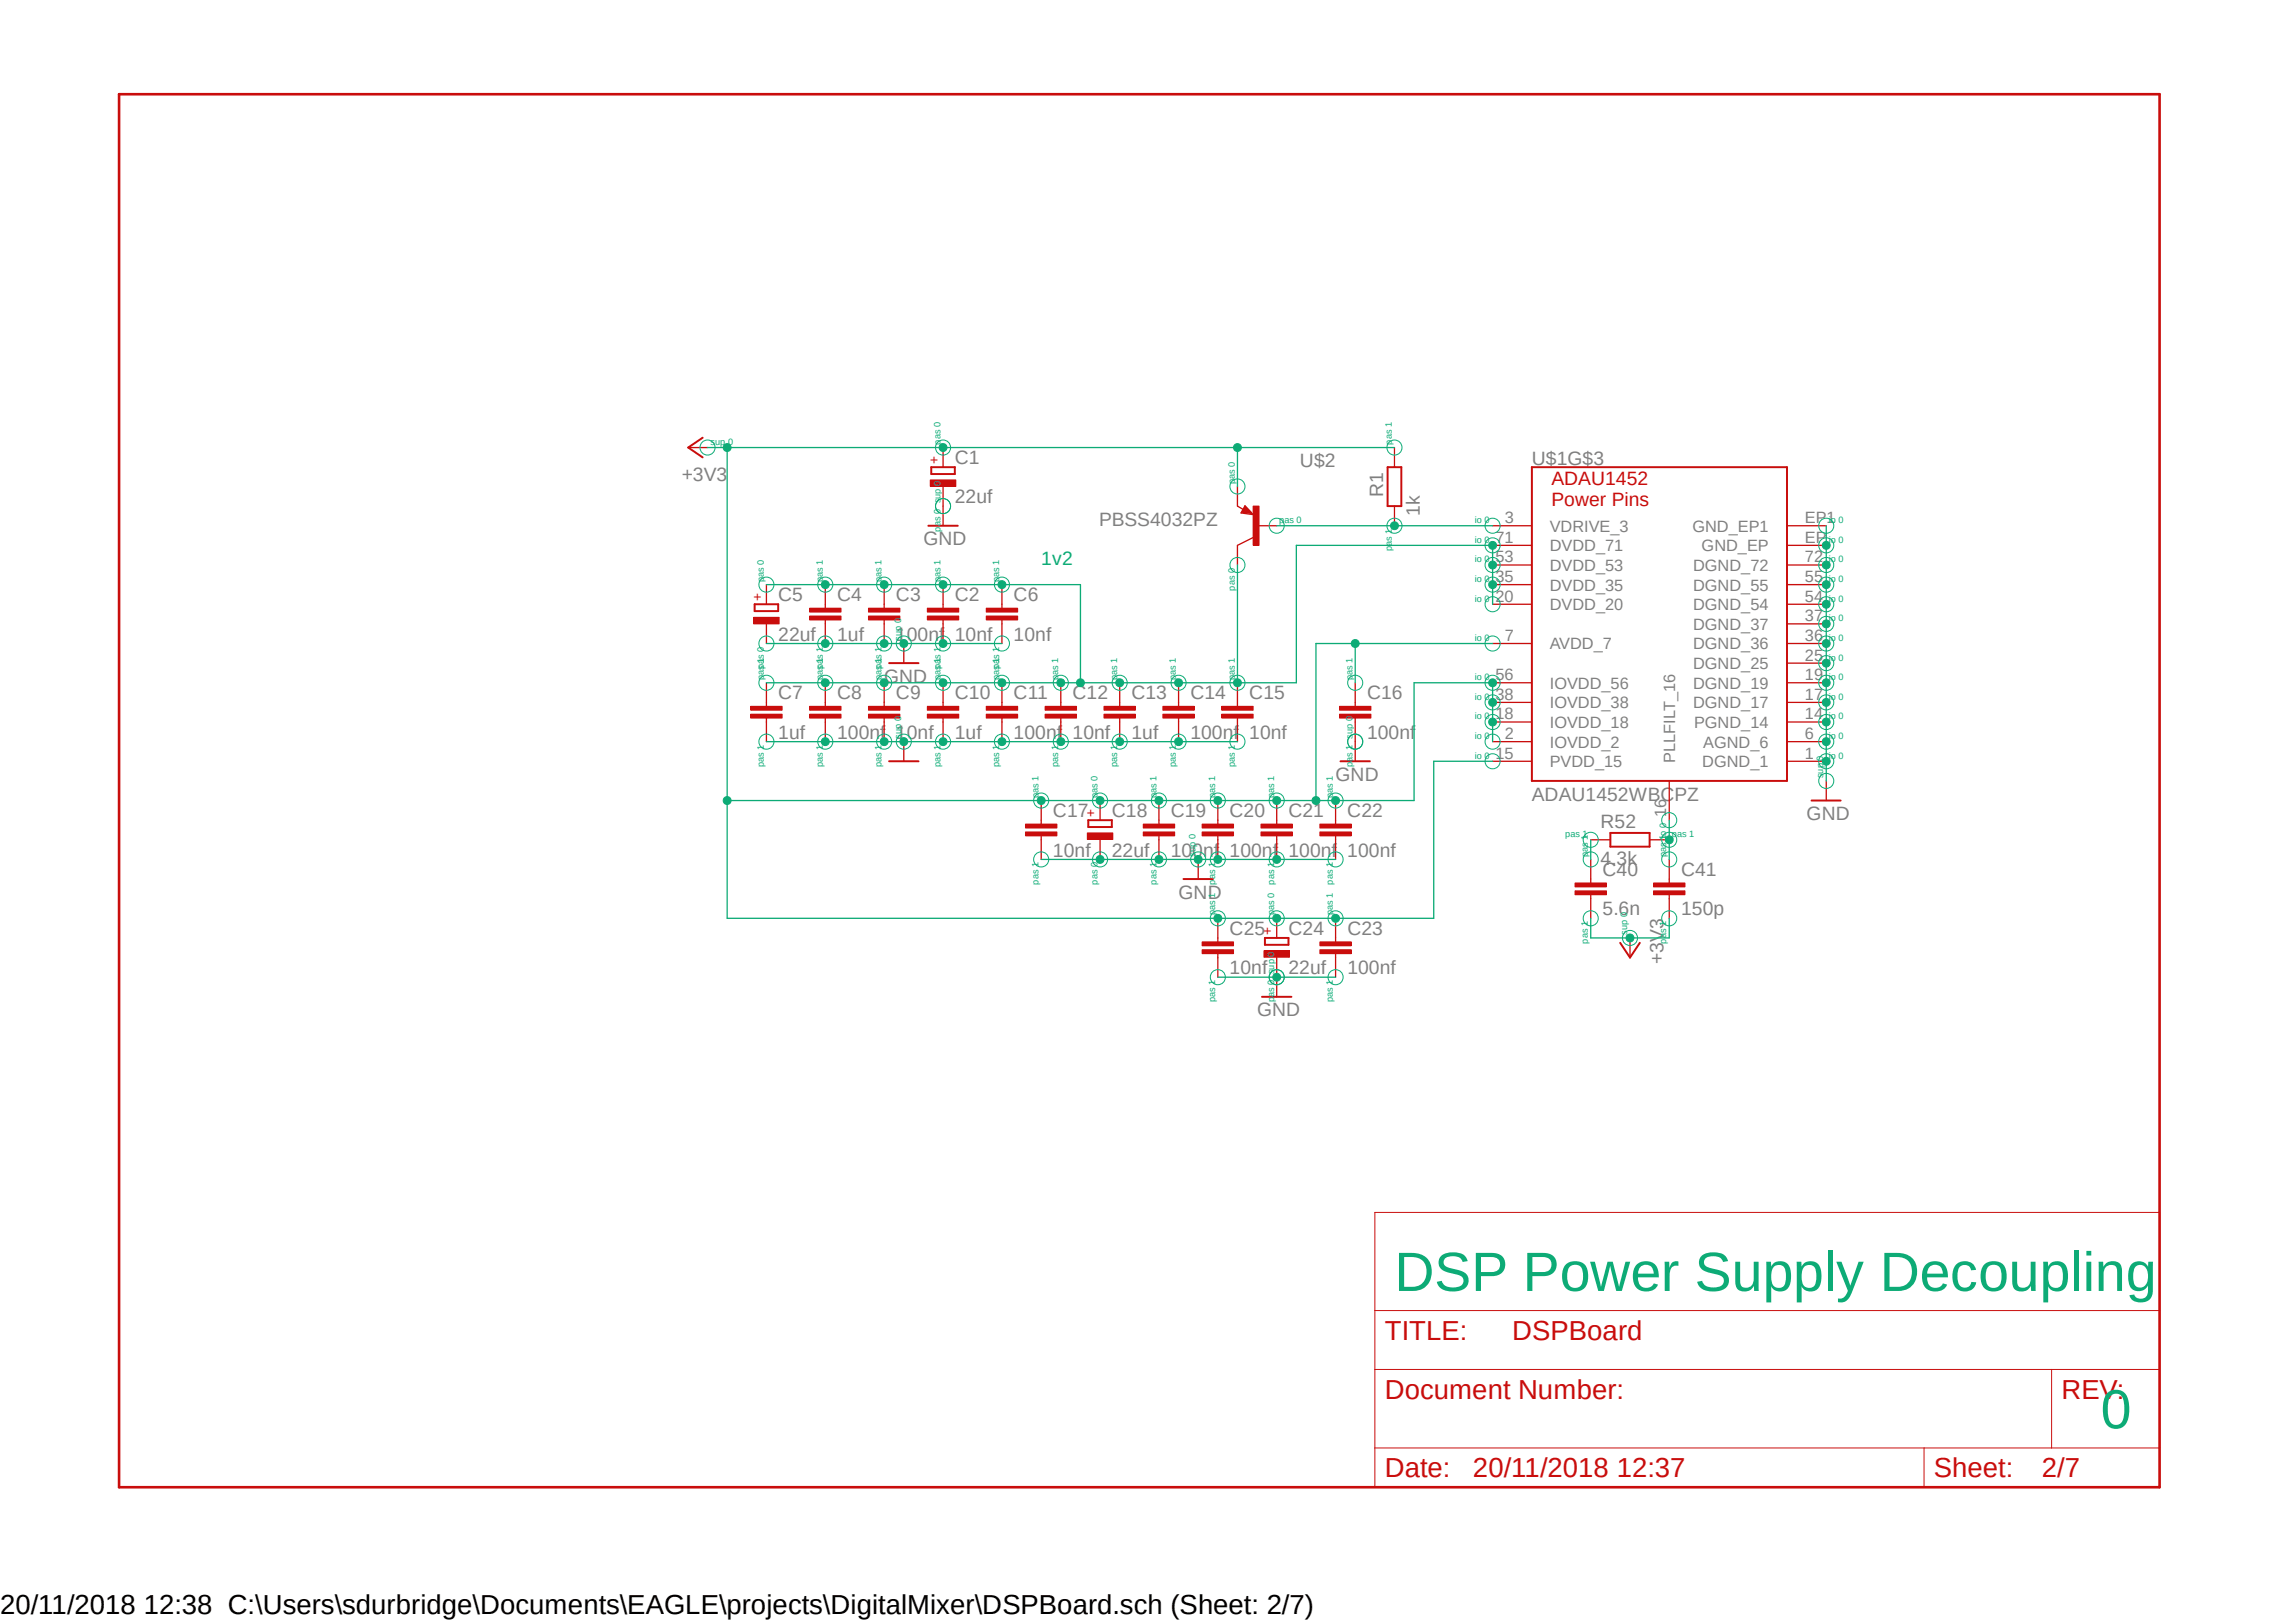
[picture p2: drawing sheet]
<svg xmlns="http://www.w3.org/2000/svg" width="297mm" height="210mm" viewBox="0 0 297 210" stroke-linecap="round" stroke-linejoin="round" font-family="sans-serif">
<defs><g id="words">
<g font-size="7.2" fill="#0dab76">
<text x="180.5" y="167">DSP Power Supply Decoupling</text>
<text x="271.9" y="184.8">0</text>
</g>
<g font-size="3.6" fill="#c90d0c">
<text x="179.2" y="173.4">TITLE:</text>
<text x="195.7" y="173.4">DSPBoard</text>
<text x="179.2" y="181">Document Number:</text>
<text x="266.8" y="181">REV:</text>
<text x="179.2" y="191.2">Date:</text>
<text x="190.6" y="191.2">20/11/2018 12:37</text>
<text x="250.3" y="191.2">Sheet:</text>
<text x="264.2" y="191.2">2/7</text>
</g>
<text font-size="3.6" x="0" y="208.9">20/11/2018 12:38 C:\Users\sdurbridge\Documents\EAGLE\projects\DigitalMixer\DSPBoard.sch (Sheet: 2/7)</text>
<g font-size="2.5" fill="#808080">
<text x="88.2" y="62.2">+3V3</text>
<text x="123.6" y="65.1">22uf</text>
<text x="123.6" y="60.1">C1</text>
<text x="168.2" y="60.5">U$2</text>
<text x="179" y="64.3" transform="rotate(-90 179 64.3)">R1</text>
<text x="198.3" y="60.2">U$1G$3</text>
<text x="119.5" y="70.6">GND</text>
<text x="142.2" y="68">PBSS4032PZ</text>
<text x="183.8" y="66.8" transform="rotate(-90 183.8 66.8)">1k</text>
<text x="100.7" y="77.8">C5</text>
<text x="108.3" y="77.8">C4</text>
<text x="116" y="77.8">C3</text>
<text x="123.6" y="77.8">C2</text>
<text x="131.2" y="77.8">C6</text>
<text x="100.7" y="82.9">22uf</text>
<text x="108.3" y="82.9">1uf</text>
<text x="116" y="82.9">100nf</text>
<text x="123.6" y="82.9">10nf</text>
<text x="131.2" y="82.9">10nf</text>
<text x="114.4" y="88.4">GND</text>
<text x="100.7" y="95.6">1uf</text>
<text x="100.7" y="90.5">C7</text>
<text x="108.3" y="95.6">100nf 10nf</text>
<text x="108.3" y="90.5">C8</text>
<text x="115.9" y="90.5">C9</text>
<text x="123.6" y="95.6">1uf</text>
<text x="123.6" y="90.5">C10</text>
<text x="131.2" y="95.6">100nf 10nf</text>
<text x="131.2" y="90.5">C11</text>
<text x="138.8" y="90.5">C12</text>
<text x="146.4" y="95.6">1uf</text>
<text x="146.4" y="90.5">C13</text>
<text x="154.1" y="95.6">100nf 10nf</text>
<text x="154.1" y="90.5">C14</text>
<text x="161.7" y="90.5">C15</text>
<text x="176.9" y="95.6">100nf</text>
<text x="176.9" y="90.5">C16</text>
<text x="172.8" y="101.1">GND</text>
<text x="136.3" y="105.7">C17</text>
<text x="143.9" y="105.7">C18</text>
<text x="151.5" y="105.7">C19</text>
<text x="159.1" y="105.7">C20</text>
<text x="166.7" y="105.7">C21</text>
<text x="174.4" y="105.7">C22</text>
<text x="198.3" y="103.6">ADAU1452WBCPZ</text>
<text x="207.1" y="107.2">R52</text>
<text x="233.8" y="106.1">GND</text>
<text x="136.3" y="110.8">10nf</text>
<text x="143.9" y="110.8">22uf</text>
<text x="151.5" y="110.8">100nf 100nf 100nf 100nf</text>
<text x="207.1" y="112">4.3k</text>
<text x="207.4" y="113.4">C40</text>
<text x="217.6" y="113.4">C41</text>
<text x="152.5" y="116.3">GND</text>
<text x="207.4" y="118.5">5.6n</text>
<text x="217.6" y="118.5">150p</text>
<text x="159.1" y="121">C25</text>
<text x="166.8" y="121">C24</text>
<text x="174.4" y="121">C23</text>
<text x="215.3" y="124.7" transform="rotate(-90 215.3 124.7)">+3V3</text>
<text x="159.1" y="126.1">10nf</text>
<text x="162.7" y="131.5">GND</text>
<text x="166.8" y="126.1">22uf</text>
<text x="174.4" y="126.1">100nf</text>
</g>
<g font-size="2.5" fill="#c90d0c">
<text x="200.8" y="62.8">ADAU1452</text>
<text x="200.8" y="65.5">Power Pins</text>
</g>
<text font-size="2.5" fill="#0dab76" x="134.7" y="73.1">1v2</text>
<g font-size="2.1" fill="#808080">
<text x="193.5" y="70.2">71</text>
<text x="194.7" y="67.7">3</text>
<text x="200.6" y="68.8">VDRIVE_3</text>
<text x="200.6" y="71.3">DVDD_71</text>
<text x="219" y="68.8">GND_EP1</text>
<text x="220.2" y="71.3">GND_EP</text>
<text x="233.6" y="70.2">EP</text>
<text x="233.6" y="67.7">EP1</text>
<text x="193.5" y="77.9">20</text>
<text x="193.5" y="75.3">35</text>
<text x="193.5" y="72.8">53</text>
<text x="200.6" y="76.4">DVDD_35</text>
<text x="200.6" y="73.9">DVDD_53</text>
<text x="219.1" y="76.4">DGND_55</text>
<text x="219.1" y="73.9">DGND_72</text>
<text x="233.6" y="77.9">54</text>
<text x="233.6" y="75.3">55</text>
<text x="233.6" y="72.8">72</text>
<text x="194.7" y="82.9">7</text>
<text x="200.6" y="79">DVDD_20</text>
<text x="219.1" y="81.5">DGND_37</text>
<text x="219.1" y="79">DGND_54</text>
<text x="233.6" y="82.9">36</text>
<text x="233.6" y="80.4">37</text>
<text x="193.5" y="88">56</text>
<text x="200.6" y="84">AVDD_7</text>
<text x="200.6" y="89.1">IOVDD_56</text>
<text x="219.1" y="89.1">DGND_19</text>
<text x="219.1" y="84">DGND_36</text>
<text x="219.1" y="86.6">DGND_25</text>
<text x="233.6" y="88">19</text>
<text x="233.6" y="85.5">25</text>
<text x="193.5" y="93.1">18</text>
<text x="193.5" y="90.6">38</text>
<text x="194.7" y="95.6">2</text>
<text x="200.6" y="94.2">IOVDD_18</text>
<text x="200.6" y="91.7">IOVDD_38</text>
<text x="219.1" y="91.7">DGND_17</text>
<text x="219.2" y="94.2">PGND_14</text>
<text x="233.6" y="95.6">6</text>
<text x="233.6" y="93.1">14</text>
<text x="233.6" y="90.6">17</text>
<text x="193.5" y="98.2">15</text>
<text x="200.6" y="96.7">IOVDD_2</text>
<text x="200.6" y="99.3">PVDD_15</text>
<text x="216.8" y="98.7" transform="rotate(-90 216.8 98.7)">PLLFILT_16</text>
<text x="220.3" y="99.3">DGND_1</text>
<text x="220.4" y="96.7">AGND_6</text>
<text x="233.6" y="98.2">1</text>
<text x="215.6" y="105.7" transform="rotate(-90 215.6 105.7)">16</text>
</g>
<g font-size="1.8" fill="#c90d0c">
<text x="121.5" y="60" transform="rotate(-90 121.5 60)">+</text>
<text x="98.6" y="77.8" transform="rotate(-90 98.6 77.8)">+</text>
<text x="141.8" y="105.7" transform="rotate(-90 141.8 105.7)">+</text>
<text x="164.6" y="120.9" transform="rotate(-90 164.6 120.9)">+</text>
</g>
<g font-size="1.2" fill="#0dab76">
<text x="91.9" y="57.5">sup 0</text>
<text x="121.7" y="57.5" transform="rotate(-90 121.7 57.5)">pas 0</text>
<text x="180.1" y="57.5" transform="rotate(-90 180.1 57.5)">pas 1</text>
<text x="159.8" y="62.6" transform="rotate(-90 159.8 62.6)">pas 0</text>
<text x="121.7" y="68.8" transform="rotate(-90 121.7 68.8)">pas 0 sup 0</text>
<text x="165.6" y="67.7">pas 0</text>
<text x="180.1" y="71.3" transform="rotate(-90 180.1 71.3)">pas 1</text>
<text x="190.9" y="67.7">io 0</text>
<text x="190.9" y="70.2">io 0</text>
<text x="236.7" y="70.2">io 0</text>
<text x="236.7" y="67.7">io 0</text>
<text x="98.8" y="75.3" transform="rotate(-90 98.8 75.3)">pas 0</text>
<text x="106.5" y="75.3" transform="rotate(-90 106.5 75.3)">pas 1</text>
<text x="114.1" y="75.3" transform="rotate(-90 114.1 75.3)">pas 1</text>
<text x="121.7" y="75.3" transform="rotate(-90 121.7 75.3)">pas 1</text>
<text x="129.3" y="75.3" transform="rotate(-90 129.3 75.3)">pas 1</text>
<text x="159.8" y="76.4" transform="rotate(-90 159.8 76.4)">pas 0</text>
<text x="190.9" y="77.9">io 0</text>
<text x="190.9" y="75.3">io 0</text>
<text x="190.9" y="72.8">io 0</text>
<text x="236.7" y="77.9">io 0</text>
<text x="236.7" y="75.3">io 0</text>
<text x="236.7" y="72.8">io 0</text>
<text x="116.6" y="82.9" transform="rotate(-90 116.6 82.9)">sup 0</text>
<text x="190.9" y="82.9">io 0</text>
<text x="236.7" y="82.9">io 0</text>
<text x="236.7" y="80.4">io 0</text>
<text x="98.8" y="88" transform="rotate(-90 98.8 88)">pas 1</text>
<text x="98.8" y="86.6" transform="rotate(-90 98.8 86.6)">pas 0</text>
<text x="106.5" y="88" transform="rotate(-90 106.5 88)">pas 1</text>
<text x="106.5" y="86.6" transform="rotate(-90 106.5 86.6)">pas 1</text>
<text x="114.1" y="88" transform="rotate(-90 114.1 88)">pas 1</text>
<text x="114.1" y="86.6" transform="rotate(-90 114.1 86.6)">pas 1</text>
<text x="121.7" y="88" transform="rotate(-90 121.7 88)">pas 1</text>
<text x="121.7" y="86.6" transform="rotate(-90 121.7 86.6)">pas 1</text>
<text x="129.3" y="88" transform="rotate(-90 129.3 88)">pas 1</text>
<text x="129.3" y="86.6" transform="rotate(-90 129.3 86.6)">pas 1</text>
<text x="136.9" y="88" transform="rotate(-90 136.9 88)">pas 1</text>
<text x="144.6" y="88" transform="rotate(-90 144.6 88)">pas 1</text>
<text x="152.2" y="88" transform="rotate(-90 152.2 88)">pas 1</text>
<text x="159.8" y="88" transform="rotate(-90 159.8 88)">pas 1</text>
<text x="175.1" y="88" transform="rotate(-90 175.1 88)">pas 1</text>
<text x="190.9" y="88">io 0</text>
<text x="236.7" y="88">io 0</text>
<text x="236.7" y="85.5">io 0</text>
<text x="116.6" y="95.6" transform="rotate(-90 116.6 95.6)">sup 0</text>
<text x="190.9" y="95.6">io 0</text>
<text x="190.9" y="93.1">io 0</text>
<text x="190.9" y="90.6">io 0</text>
<text x="236.7" y="95.6">io 0</text>
<text x="236.7" y="93.1">io 0</text>
<text x="236.7" y="90.6">io 0</text>
<text x="98.8" y="99.3" transform="rotate(-90 98.8 99.3)">pas 1</text>
<text x="106.5" y="99.3" transform="rotate(-90 106.5 99.3)">pas 1</text>
<text x="114.1" y="99.3" transform="rotate(-90 114.1 99.3)">pas 1</text>
<text x="121.7" y="99.3" transform="rotate(-90 121.7 99.3)">pas 1</text>
<text x="129.3" y="99.3" transform="rotate(-90 129.3 99.3)">pas 1</text>
<text x="136.9" y="99.3" transform="rotate(-90 136.9 99.3)">pas 1</text>
<text x="144.6" y="99.3" transform="rotate(-90 144.6 99.3)">pas 1</text>
<text x="152.2" y="99.3" transform="rotate(-90 152.2 99.3)">pas 1</text>
<text x="159.8" y="99.3" transform="rotate(-90 159.8 99.3)">pas 1</text>
<text x="175.1" y="99.3" transform="rotate(-90 175.1 99.3)">pas 1 sup 0</text>
<text x="190.9" y="98.2">io 0</text>
<text x="236" y="100.7" transform="rotate(-90 236 100.7)">sup 0</text>
<text x="236.7" y="98.2">io 0</text>
<text x="134.4" y="103.3" transform="rotate(-90 134.4 103.3)">pas 1</text>
<text x="142" y="103.3" transform="rotate(-90 142 103.3)">pas 0</text>
<text x="149.6" y="103.3" transform="rotate(-90 149.6 103.3)">pas 1</text>
<text x="157.3" y="103.3" transform="rotate(-90 157.3 103.3)">pas 1</text>
<text x="164.9" y="103.3" transform="rotate(-90 164.9 103.3)">pas 1</text>
<text x="172.5" y="103.3" transform="rotate(-90 172.5 103.3)">pas 1</text>
<text x="154.7" y="110.9" transform="rotate(-90 154.7 110.9)">sup 0</text>
<text x="202.6" y="108.3">pas 1</text>
<text x="205.5" y="110.9" transform="rotate(-90 205.5 110.9)">pas 1</text>
<text x="215.6" y="110.9" transform="rotate(-90 215.6 110.9)">pas 1io 0</text>
<text x="216.4" y="108.3">pas 1</text>
<text x="134.4" y="114.5" transform="rotate(-90 134.4 114.5)">pas 1</text>
<text x="142" y="114.5" transform="rotate(-90 142 114.5)">pas 0</text>
<text x="149.6" y="114.5" transform="rotate(-90 149.6 114.5)">pas 1</text>
<text x="157.3" y="118.4" transform="rotate(-90 157.3 118.4)">pas 1</text>
<text x="157.3" y="114.5" transform="rotate(-90 157.3 114.5)">pas 1</text>
<text x="164.9" y="118.4" transform="rotate(-90 164.9 118.4)">pas 0</text>
<text x="164.9" y="114.5" transform="rotate(-90 164.9 114.5)">pas 1</text>
<text x="172.5" y="118.4" transform="rotate(-90 172.5 118.4)">pas 1</text>
<text x="172.5" y="114.5" transform="rotate(-90 172.5 114.5)">pas 1</text>
<text x="205.5" y="122.1" transform="rotate(-90 205.5 122.1)">pas 1</text>
<text x="210.6" y="121" transform="rotate(-90 210.6 121)">sup 0</text>
<text x="215.6" y="122.1" transform="rotate(-90 215.6 122.1)">pas 1</text>
<text x="157.3" y="129.7" transform="rotate(-90 157.3 129.7)">pas 1</text>
<text x="164.9" y="129.7" transform="rotate(-90 164.9 129.7)">pas 0</text>
<text x="164.9" y="126.1" transform="rotate(-90 164.9 126.1)">sup 0</text>
<text x="172.5" y="129.7" transform="rotate(-90 172.5 129.7)">pas 1</text>
</g>
</g></defs>
<path d="M14.9 11.9l267.2 181.1M282.1 11.9l-267.2 181.1" fill="none" stroke="#fff" stroke-width=".13"/>
<path d="M15.4 12.2h264.1v180.2h-264.1z" fill="none" stroke="#c90d0c" stroke-width=".34"/>
<path d="M177.9 156.9h101.6v35.5h-101.6zM177.9 177.2h101.6M177.9 169.6h101.6M265.5 177.2v10.2M177.9 187.4h101.6M249 187.4v5" fill="none" stroke="#c90d0c" stroke-width=".13"/>
<g fill="none" stroke="#c90d0c" stroke-width=".17">
<path d="M160.1 65.5l.8 .4M161.1 65.4l1.1 1.2-1.6-.2zM162.2 69.6l-2.1 1M193.2 68h5M193.2 78.2h5M193.2 75.6h5M193.2 73.1h5M193.2 70.6h5M231.3 68h5M231.3 78.2h5M231.3 75.6h5M231.3 73.1h5"/>
<path d="M231.3 70.6h5M193.2 98.5h5M193.2 96h5M193.2 83.3h5M193.2 93.4h5M193.2 90.9h5M193.2 88.3h5M231.3 98.5h5M231.3 96h5M231.3 83.3h5M231.3 93.4h5M231.3 90.9h5"/>
<path d="M231.3 88.3h5M231.3 80.7h5M231.3 85.8h5M216 101v5.1"/>
</g>
<path d="M161.2 66.1h.3l-.3-.2-.3 .4 1 .1-.7-.8-.4 .7M198.2 60.5h33.1v40.5h-33.1z" fill="none" stroke="#c90d0c" stroke-width=".25"/>
<path d="M162.2 65.5h.7v5.1h-.7z" fill-rule="evenodd" fill="#c90d0c"/>
<path d="M162.2 65.5h.7v5.1h-.7z" fill="none" stroke="#c90d0c" stroke-width=".13"/>
<path d="M160.1 62.9v2.6M160.1 70.6v2.5M162.7 68h2.5" fill="none" stroke="#c90d0c" stroke-width=".17"/>
<path d="M120.5 60.5h3.1v.8h-3.1z" fill="none" stroke="#c90d0c" stroke-width=".25"/>
<path d="M120.4 62.1h3.3v.8h-3.3z" fill-rule="evenodd" fill="#c90d0c"/>
<path d="M120.4 62.1h3.3v.8h-3.3z" fill="none" stroke="#c90d0c" stroke-width=".13"/>
<path d="M122 57.9v2.6M180.5 57.9v2.6M122 62.9v2.6M122 78.2v.5M180.5 65.5v2.5M122 80.2v.5" fill="none" stroke="#c90d0c" stroke-width=".17"/>
<path d="M179.6 60.5h1.8v5h-1.8z" fill="none" stroke="#c90d0c" stroke-width=".25"/>
<path d="M120 79.7h4.1v.5h-4.1z" fill-rule="evenodd" fill="#c90d0c"/>
<path d="M120 79.7h4.1v.5h-4.1z" fill="none" stroke="#c90d0c" stroke-width=".13"/>
<path d="M120 78.7h4.1v.5h-4.1z" fill-rule="evenodd" fill="#c90d0c"/>
<path d="M120 78.7h4.1v.5h-4.1z" fill="none" stroke="#c90d0c" stroke-width=".13"/>
<path d="M114.4 78.2v.5M122 75.6v2.6M114.4 80.2v.5M122 80.7v2.6" fill="none" stroke="#c90d0c" stroke-width=".17"/>
<path d="M112.4 79.7h4.1v.5h-4.1z" fill-rule="evenodd" fill="#c90d0c"/>
<path d="M112.4 79.7h4.1v.5h-4.1z" fill="none" stroke="#c90d0c" stroke-width=".13"/>
<path d="M112.4 78.7h4.1v.5h-4.1z" fill-rule="evenodd" fill="#c90d0c"/>
<path d="M112.4 78.7h4.1v.5h-4.1z" fill="none" stroke="#c90d0c" stroke-width=".13"/>
<path d="M106.8 78.2v.5M114.4 75.6v2.6M106.8 80.2v.5M114.4 80.7v2.6" fill="none" stroke="#c90d0c" stroke-width=".17"/>
<path d="M104.8 79.7h4v.5h-4z" fill-rule="evenodd" fill="#c90d0c"/>
<path d="M104.8 79.7h4v.5h-4z" fill="none" stroke="#c90d0c" stroke-width=".13"/>
<path d="M104.8 78.7h4v.5h-4z" fill-rule="evenodd" fill="#c90d0c"/>
<path d="M104.8 78.7h4v.5h-4z" fill="none" stroke="#c90d0c" stroke-width=".13"/>
<path d="M106.8 75.6v2.6M106.8 80.7v2.6" fill="none" stroke="#c90d0c" stroke-width=".17"/>
<path d="M97.7 78.2h3v.9h-3z" fill="none" stroke="#c90d0c" stroke-width=".25"/>
<path d="M97.5 79.9h3.3v.8h-3.3z" fill-rule="evenodd" fill="#c90d0c"/>
<path d="M97.5 79.9h3.3v.8h-3.3z" fill="none" stroke="#c90d0c" stroke-width=".13"/>
<path d="M99.2 75.6v2.6M129.7 78.2v.5M99.2 80.7v2.6M129.7 80.2v.5" fill="none" stroke="#c90d0c" stroke-width=".17"/>
<path d="M127.6 79.7h4.1v.5h-4.1z" fill-rule="evenodd" fill="#c90d0c"/>
<path d="M127.6 79.7h4.1v.5h-4.1z" fill="none" stroke="#c90d0c" stroke-width=".13"/>
<path d="M127.6 78.7h4.1v.5h-4.1z" fill-rule="evenodd" fill="#c90d0c"/>
<path d="M127.6 78.7h4.1v.5h-4.1z" fill="none" stroke="#c90d0c" stroke-width=".13"/>
<path d="M129.7 75.6v2.6M99.2 90.9v.5M99.2 92.9v.5M129.7 80.7v2.6" fill="none" stroke="#c90d0c" stroke-width=".17"/>
<path d="M97.2 92.4h4v.5h-4z" fill-rule="evenodd" fill="#c90d0c"/>
<path d="M97.2 92.4h4v.5h-4z" fill="none" stroke="#c90d0c" stroke-width=".13"/>
<path d="M97.2 91.4h4v.5h-4z" fill-rule="evenodd" fill="#c90d0c"/>
<path d="M97.2 91.4h4v.5h-4z" fill="none" stroke="#c90d0c" stroke-width=".13"/>
<path d="M99.2 88.3v2.6M99.2 93.4v2.6M106.8 90.9v.5M106.8 92.9v.5" fill="none" stroke="#c90d0c" stroke-width=".17"/>
<path d="M104.8 92.4h4v.5h-4z" fill-rule="evenodd" fill="#c90d0c"/>
<path d="M104.8 92.4h4v.5h-4z" fill="none" stroke="#c90d0c" stroke-width=".13"/>
<path d="M104.8 91.4h4v.5h-4z" fill-rule="evenodd" fill="#c90d0c"/>
<path d="M104.8 91.4h4v.5h-4z" fill="none" stroke="#c90d0c" stroke-width=".13"/>
<path d="M106.8 88.3v2.6M106.8 93.4v2.6M114.4 90.9v.5M114.4 92.9v.5" fill="none" stroke="#c90d0c" stroke-width=".17"/>
<path d="M112.4 92.4h4.1v.5h-4.1z" fill-rule="evenodd" fill="#c90d0c"/>
<path d="M112.4 92.4h4.1v.5h-4.1z" fill="none" stroke="#c90d0c" stroke-width=".13"/>
<path d="M112.4 91.4h4.1v.5h-4.1z" fill-rule="evenodd" fill="#c90d0c"/>
<path d="M112.4 91.4h4.1v.5h-4.1z" fill="none" stroke="#c90d0c" stroke-width=".13"/>
<path d="M114.4 88.3v2.6M114.4 93.4v2.6M122 90.9v.5M122 92.9v.5" fill="none" stroke="#c90d0c" stroke-width=".17"/>
<path d="M120 92.4h4.1v.5h-4.1z" fill-rule="evenodd" fill="#c90d0c"/>
<path d="M120 92.4h4.1v.5h-4.1z" fill="none" stroke="#c90d0c" stroke-width=".13"/>
<path d="M120 91.4h4.1v.5h-4.1z" fill-rule="evenodd" fill="#c90d0c"/>
<path d="M120 91.4h4.1v.5h-4.1z" fill="none" stroke="#c90d0c" stroke-width=".13"/>
<path d="M122 88.3v2.6M122 93.4v2.6M129.7 90.9v.5M129.7 92.9v.5" fill="none" stroke="#c90d0c" stroke-width=".17"/>
<path d="M127.6 92.4h4.1v.5h-4.1z" fill-rule="evenodd" fill="#c90d0c"/>
<path d="M127.6 92.4h4.1v.5h-4.1z" fill="none" stroke="#c90d0c" stroke-width=".13"/>
<path d="M127.6 91.4h4.1v.5h-4.1z" fill-rule="evenodd" fill="#c90d0c"/>
<path d="M127.6 91.4h4.1v.5h-4.1z" fill="none" stroke="#c90d0c" stroke-width=".13"/>
<path d="M129.7 88.3v2.6M129.7 93.4v2.6M137.3 90.9v.5M137.3 92.9v.5" fill="none" stroke="#c90d0c" stroke-width=".17"/>
<path d="M135.3 92.4h4v.5h-4z" fill-rule="evenodd" fill="#c90d0c"/>
<path d="M135.3 92.4h4v.5h-4z" fill="none" stroke="#c90d0c" stroke-width=".13"/>
<path d="M135.3 91.4h4v.5h-4z" fill-rule="evenodd" fill="#c90d0c"/>
<path d="M135.3 91.4h4v.5h-4z" fill="none" stroke="#c90d0c" stroke-width=".13"/>
<path d="M137.3 88.3v2.6M137.3 93.4v2.6M144.9 90.9v.5M144.9 92.9v.5" fill="none" stroke="#c90d0c" stroke-width=".17"/>
<path d="M142.9 92.4h4v.5h-4z" fill-rule="evenodd" fill="#c90d0c"/>
<path d="M142.9 92.4h4v.5h-4z" fill="none" stroke="#c90d0c" stroke-width=".13"/>
<path d="M142.9 91.4h4v.5h-4z" fill-rule="evenodd" fill="#c90d0c"/>
<path d="M142.9 91.4h4v.5h-4z" fill="none" stroke="#c90d0c" stroke-width=".13"/>
<path d="M144.9 88.3v2.6M144.9 93.4v2.6M152.5 90.9v.5M152.5 92.9v.5" fill="none" stroke="#c90d0c" stroke-width=".17"/>
<path d="M150.5 92.4h4.1v.5h-4.1z" fill-rule="evenodd" fill="#c90d0c"/>
<path d="M150.5 92.4h4.1v.5h-4.1z" fill="none" stroke="#c90d0c" stroke-width=".13"/>
<path d="M150.5 91.4h4.1v.5h-4.1z" fill-rule="evenodd" fill="#c90d0c"/>
<path d="M150.5 91.4h4.1v.5h-4.1z" fill="none" stroke="#c90d0c" stroke-width=".13"/>
<path d="M152.5 88.3v2.6M152.5 93.4v2.6M160.1 90.9v.5M160.1 92.9v.5" fill="none" stroke="#c90d0c" stroke-width=".17"/>
<path d="M158.1 92.4h4.1v.5h-4.1z" fill-rule="evenodd" fill="#c90d0c"/>
<path d="M158.1 92.4h4.1v.5h-4.1z" fill="none" stroke="#c90d0c" stroke-width=".13"/>
<path d="M158.1 91.4h4.1v.5h-4.1z" fill-rule="evenodd" fill="#c90d0c"/>
<path d="M158.1 91.4h4.1v.5h-4.1z" fill="none" stroke="#c90d0c" stroke-width=".13"/>
<path d="M160.1 88.3v2.6M160.1 93.4v2.6M175.4 90.9v.5M175.4 92.9v.5" fill="none" stroke="#c90d0c" stroke-width=".17"/>
<path d="M173.4 92.4h4v.5h-4z" fill-rule="evenodd" fill="#c90d0c"/>
<path d="M173.4 92.4h4v.5h-4z" fill="none" stroke="#c90d0c" stroke-width=".13"/>
<path d="M173.4 91.4h4v.5h-4z" fill-rule="evenodd" fill="#c90d0c"/>
<path d="M173.4 91.4h4v.5h-4z" fill="none" stroke="#c90d0c" stroke-width=".13"/>
<path d="M175.4 88.3v2.6M175.4 93.4v2.6M134.7 106.1v.5M134.7 108.2v.5" fill="none" stroke="#c90d0c" stroke-width=".17"/>
<path d="M132.7 107.7h4.1v.5h-4.1z" fill-rule="evenodd" fill="#c90d0c"/>
<path d="M132.7 107.7h4.1v.5h-4.1z" fill="none" stroke="#c90d0c" stroke-width=".13"/>
<path d="M132.7 106.6h4.1v.5h-4.1z" fill-rule="evenodd" fill="#c90d0c"/>
<path d="M132.7 106.6h4.1v.5h-4.1z" fill="none" stroke="#c90d0c" stroke-width=".13"/>
<path d="M134.7 103.6v2.5M134.7 108.7v2.5" fill="none" stroke="#c90d0c" stroke-width=".17"/>
<path d="M140.8 106.1h3.1v.9h-3.1z" fill="none" stroke="#c90d0c" stroke-width=".25"/>
<path d="M140.7 107.8h3.3v.8h-3.3z" fill-rule="evenodd" fill="#c90d0c"/>
<path d="M140.7 107.8h3.3v.8h-3.3z" fill="none" stroke="#c90d0c" stroke-width=".13"/>
<path d="M142.4 103.6v2.5M142.4 108.7v2.5M150 106.1v.5M150 108.2v.5" fill="none" stroke="#c90d0c" stroke-width=".17"/>
<path d="M148 107.7h4v.5h-4z" fill-rule="evenodd" fill="#c90d0c"/>
<path d="M148 107.7h4v.5h-4z" fill="none" stroke="#c90d0c" stroke-width=".13"/>
<path d="M148 106.6h4v.5h-4z" fill-rule="evenodd" fill="#c90d0c"/>
<path d="M148 106.6h4v.5h-4z" fill="none" stroke="#c90d0c" stroke-width=".13"/>
<path d="M150 103.6v2.5M150 108.7v2.5M157.6 106.1v.5M157.6 108.2v.5" fill="none" stroke="#c90d0c" stroke-width=".17"/>
<path d="M155.6 107.7h4v.5h-4z" fill-rule="evenodd" fill="#c90d0c"/>
<path d="M155.6 107.7h4v.5h-4z" fill="none" stroke="#c90d0c" stroke-width=".13"/>
<path d="M155.6 106.6h4v.5h-4z" fill-rule="evenodd" fill="#c90d0c"/>
<path d="M155.6 106.6h4v.5h-4z" fill="none" stroke="#c90d0c" stroke-width=".13"/>
<path d="M157.6 103.6v2.5M157.6 108.7v2.5M165.2 106.1v.5M165.2 108.2v.5" fill="none" stroke="#c90d0c" stroke-width=".17"/>
<path d="M163.2 107.7h4.1v.5h-4.1z" fill-rule="evenodd" fill="#c90d0c"/>
<path d="M163.2 107.7h4.1v.5h-4.1z" fill="none" stroke="#c90d0c" stroke-width=".13"/>
<path d="M163.2 106.6h4.1v.5h-4.1z" fill-rule="evenodd" fill="#c90d0c"/>
<path d="M163.2 106.6h4.1v.5h-4.1z" fill="none" stroke="#c90d0c" stroke-width=".13"/>
<path d="M165.2 103.6v2.5M165.2 108.7v2.5M172.8 106.1v.5M172.8 108.2v.5" fill="none" stroke="#c90d0c" stroke-width=".17"/>
<path d="M170.8 107.7h4.1v.5h-4.1z" fill-rule="evenodd" fill="#c90d0c"/>
<path d="M170.8 107.7h4.1v.5h-4.1z" fill="none" stroke="#c90d0c" stroke-width=".13"/>
<path d="M170.8 106.6h4.1v.5h-4.1z" fill-rule="evenodd" fill="#c90d0c"/>
<path d="M170.8 106.6h4.1v.5h-4.1z" fill="none" stroke="#c90d0c" stroke-width=".13"/>
<path d="M172.8 103.6v2.5M172.8 108.7v2.5M172.8 121.4v.5M172.8 123.4v.5" fill="none" stroke="#c90d0c" stroke-width=".17"/>
<path d="M170.8 122.9h4.1v.5h-4.1z" fill-rule="evenodd" fill="#c90d0c"/>
<path d="M170.8 122.9h4.1v.5h-4.1z" fill="none" stroke="#c90d0c" stroke-width=".13"/>
<path d="M170.8 121.9h4.1v.5h-4.1z" fill-rule="evenodd" fill="#c90d0c"/>
<path d="M170.8 121.9h4.1v.5h-4.1z" fill="none" stroke="#c90d0c" stroke-width=".13"/>
<path d="M172.8 118.8v2.6M172.8 123.9v2.5" fill="none" stroke="#c90d0c" stroke-width=".17"/>
<path d="M163.7 121.4h3.1v.9h-3.1z" fill="none" stroke="#c90d0c" stroke-width=".25"/>
<path d="M163.6 123h3.3v.9h-3.3z" fill-rule="evenodd" fill="#c90d0c"/>
<path d="M163.6 123h3.3v.9h-3.3z" fill="none" stroke="#c90d0c" stroke-width=".13"/>
<path d="M165.2 118.8v2.6M157.6 121.4v.5M157.6 123.4v.5M165.2 123.9v2.5" fill="none" stroke="#c90d0c" stroke-width=".17"/>
<path d="M155.6 122.9h4v.5h-4z" fill-rule="evenodd" fill="#c90d0c"/>
<path d="M155.6 122.9h4v.5h-4z" fill="none" stroke="#c90d0c" stroke-width=".13"/>
<path d="M155.6 121.9h4v.5h-4z" fill-rule="evenodd" fill="#c90d0c"/>
<path d="M155.6 121.9h4v.5h-4z" fill="none" stroke="#c90d0c" stroke-width=".13"/>
<g fill="none" stroke="#c90d0c" stroke-width=".17">
<path d="M89.1 57.9h2.5M122 65.5v2.5M117 83.3v2.5M117 96v2.5M175.4 96v2.5M155.1 111.2v2.5M157.6 118.8v2.6M205.9 113.7v.6M205.9 115.8v.5M236.3 101v2.6M157.6 123.9v2.5M165.2 126.4v2.6"/>
<path d="M210.9 121.4v2.5"/>
</g>
<path d="M90.9 56.6l-1.8 1.3 1.8 1.3M120.1 68h3.9M115.1 85.8h3.8M115.1 98.5h3.8M173.5 98.5h3.8M153.2 113.7h3.8M234.4 103.6h3.8M163.3 129h3.8M209.7 122l1.2 1.9 1.3-1.9" fill="none" stroke="#c90d0c" stroke-width=".25"/>
<path d="M203.8 115.3h4.1v.5h-4.1z" fill-rule="evenodd" fill="#c90d0c"/>
<path d="M203.8 115.3h4.1v.5h-4.1z" fill="none" stroke="#c90d0c" stroke-width=".13"/>
<path d="M203.8 114.3h4.1v.5h-4.1z" fill-rule="evenodd" fill="#c90d0c"/>
<path d="M203.8 114.3h4.1v.5h-4.1z" fill="none" stroke="#c90d0c" stroke-width=".13"/>
<path d="M205.9 111.2v2.5M205.9 116.3v2.5M216 113.7v.6M216 115.8v.5" fill="none" stroke="#c90d0c" stroke-width=".17"/>
<path d="M214 115.3h4.1v.5h-4.1z" fill-rule="evenodd" fill="#c90d0c"/>
<path d="M214 115.3h4.1v.5h-4.1z" fill="none" stroke="#c90d0c" stroke-width=".13"/>
<path d="M214 114.3h4.1v.5h-4.1z" fill-rule="evenodd" fill="#c90d0c"/>
<path d="M214 114.3h4.1v.5h-4.1z" fill="none" stroke="#c90d0c" stroke-width=".13"/>
<path d="M205.9 108.7h2.5M213.5 108.7h2.5M216 111.2v2.5M216 116.3v2.5" fill="none" stroke="#c90d0c" stroke-width=".17"/>
<path d="M208.4 107.8h5.1v1.8h-5.1z" fill="none" stroke="#c90d0c" stroke-width=".25"/>
<g fill="none" stroke="#0dab76" stroke-width=".13">
<circle cx="91.6" cy="57.9" r=".98"/>
<circle cx="122" cy="57.9" r=".98"/>
<circle cx="180.5" cy="57.9" r=".98"/>
<circle cx="99.2" cy="75.6" r=".98"/>
<circle cx="106.8" cy="75.6" r=".98"/>
<circle cx="114.4" cy="75.6" r=".98"/>
<circle cx="122" cy="65.5" r=".98"/>
<circle cx="122" cy="75.6" r=".98"/>
<circle cx="129.7" cy="75.6" r=".98"/>
<circle cx="160.1" cy="73.1" r=".98"/>
<circle cx="160.1" cy="62.9" r=".98"/>
<circle cx="165.2" cy="68" r=".98"/>
<circle cx="180.5" cy="68" r=".98"/>
<circle cx="193.2" cy="68" r=".98"/>
<circle cx="193.2" cy="78.2" r=".98"/>
<circle cx="193.2" cy="75.6" r=".98"/>
<circle cx="193.2" cy="73.1" r=".98"/>
<circle cx="193.2" cy="70.6" r=".98"/>
<circle cx="236.3" cy="70.6" r=".98"/>
<circle cx="236.3" cy="73.1" r=".98"/>
<circle cx="236.3" cy="75.6" r=".98"/>
<circle cx="236.3" cy="68" r=".98"/>
<circle cx="236.3" cy="78.2" r=".98"/>
<circle cx="99.2" cy="96" r=".98"/>
<circle cx="99.2" cy="88.3" r=".98"/>
<circle cx="99.2" cy="83.3" r=".98"/>
<circle cx="106.8" cy="96" r=".98"/>
<circle cx="106.8" cy="88.3" r=".98"/>
<circle cx="106.8" cy="83.3" r=".98"/>
<circle cx="114.4" cy="83.3" r=".98"/>
<circle cx="114.4" cy="96" r=".98"/>
<circle cx="114.4" cy="88.3" r=".98"/>
<circle cx="117" cy="83.3" r=".98"/>
<circle cx="117" cy="96" r=".98"/>
<circle cx="122" cy="83.3" r=".98"/>
<circle cx="122" cy="88.3" r=".98"/>
<circle cx="122" cy="96" r=".98"/>
<circle cx="129.7" cy="88.3" r=".98"/>
<circle cx="129.7" cy="83.3" r=".98"/>
<circle cx="129.7" cy="96" r=".98"/>
<circle cx="137.3" cy="88.3" r=".98"/>
<circle cx="137.3" cy="96" r=".98"/>
<circle cx="144.9" cy="96" r=".98"/>
<circle cx="144.9" cy="88.3" r=".98"/>
<circle cx="152.5" cy="96" r=".98"/>
<circle cx="152.5" cy="88.3" r=".98"/>
<circle cx="160.1" cy="96" r=".98"/>
<circle cx="160.1" cy="88.3" r=".98"/>
<circle cx="175.4" cy="96" r=".98"/>
<circle cx="175.4" cy="88.3" r=".98"/>
<circle cx="193.2" cy="96" r=".98"/>
<circle cx="193.2" cy="98.5" r=".98"/>
<circle cx="193.2" cy="88.3" r=".98"/>
<circle cx="193.2" cy="83.3" r=".98"/>
<circle cx="193.2" cy="93.4" r=".98"/>
<circle cx="193.2" cy="90.9" r=".98"/>
<circle cx="236.3" cy="98.5" r=".98"/>
<circle cx="236.3" cy="90.9" r=".98"/>
<circle cx="236.3" cy="80.7" r=".98"/>
<circle cx="236.3" cy="96" r=".98"/>
<circle cx="236.3" cy="93.4" r=".98"/>
<circle cx="236.3" cy="83.3" r=".98"/>
<circle cx="236.3" cy="88.3" r=".98"/>
<circle cx="236.3" cy="85.8" r=".98"/>
<circle cx="134.7" cy="111.2" r=".98"/>
<circle cx="134.7" cy="103.6" r=".98"/>
<circle cx="142.4" cy="111.2" r=".98"/>
<circle cx="142.4" cy="103.6" r=".98"/>
<circle cx="150" cy="111.2" r=".98"/>
<circle cx="150" cy="103.6" r=".98"/>
<circle cx="155.1" cy="111.2" r=".98"/>
<circle cx="157.6" cy="111.2" r=".98"/>
<circle cx="157.6" cy="103.6" r=".98"/>
<circle cx="157.6" cy="118.8" r=".98"/>
<circle cx="165.2" cy="118.8" r=".98"/>
<circle cx="165.2" cy="103.6" r=".98"/>
<circle cx="165.2" cy="111.2" r=".98"/>
<circle cx="172.8" cy="118.8" r=".98"/>
<circle cx="172.8" cy="103.6" r=".98"/>
<circle cx="172.8" cy="111.2" r=".98"/>
<circle cx="205.9" cy="108.7" r=".98"/>
<circle cx="205.9" cy="118.8" r=".98"/>
<circle cx="205.9" cy="111.2" r=".98"/>
<circle cx="216" cy="111.2" r=".98"/>
<circle cx="216" cy="106.1" r=".98"/>
<circle cx="216" cy="118.8" r=".98"/>
<circle cx="216" cy="108.7" r=".98"/>
<circle cx="236.3" cy="101" r=".98"/>
<circle cx="157.6" cy="126.4" r=".98"/>
<circle cx="165.2" cy="126.4" r=".98"/>
<circle cx="172.8" cy="126.4" r=".98"/>
<circle cx="210.9" cy="121.4" r=".98"/>
</g>
<path d="M165.2 68h28" fill="none" stroke="#0dab76" stroke-width=".17"/>
<circle cx="180.5" cy="68" r=".51" fill="#0dab76"/>
<circle cx="180.5" cy="68" r=".51" fill="none" stroke="#0dab76" stroke-width=".13"/>
<path d="M91.6 57.9h2.5v60.9M122 57.9h58.5M160.1 57.9v5" fill="none" stroke="#0dab76" stroke-width=".17"/>
<circle cx="160.1" cy="57.9" r=".51" fill="#0dab76"/>
<circle cx="160.1" cy="57.9" r=".51" fill="none" stroke="#0dab76" stroke-width=".13"/>
<path d="M94.1 57.9h27.9" fill="none" stroke="#0dab76" stroke-width=".17"/>
<circle cx="94.1" cy="57.9" r=".51" fill="#0dab76"/>
<circle cx="94.1" cy="57.9" r=".51" fill="none" stroke="#0dab76" stroke-width=".13"/>
<circle cx="122" cy="57.9" r=".51" fill="#0dab76"/>
<circle cx="122" cy="57.9" r=".51" fill="none" stroke="#0dab76" stroke-width=".13"/>
<path d="M193.2 98.5h-7.7v20.3h-20.3" fill="none" stroke="#0dab76" stroke-width=".17"/>
<circle cx="172.8" cy="118.8" r=".51" fill="#0dab76"/>
<circle cx="172.8" cy="118.8" r=".51" fill="none" stroke="#0dab76" stroke-width=".13"/>
<path d="M157.6 118.8h7.6" fill="none" stroke="#0dab76" stroke-width=".17"/>
<circle cx="165.2" cy="118.8" r=".51" fill="#0dab76"/>
<circle cx="165.2" cy="118.8" r=".51" fill="none" stroke="#0dab76" stroke-width=".13"/>
<path d="M94.1 118.8h63.5" fill="none" stroke="#0dab76" stroke-width=".17"/>
<circle cx="157.6" cy="118.8" r=".51" fill="#0dab76"/>
<circle cx="157.6" cy="118.8" r=".51" fill="none" stroke="#0dab76" stroke-width=".13"/>
<path d="M193.2 90.9v5.1" fill="none" stroke="#0dab76" stroke-width=".17"/>
<circle cx="193.2" cy="93.4" r=".51" fill="#0dab76"/>
<circle cx="193.2" cy="93.4" r=".51" fill="none" stroke="#0dab76" stroke-width=".13"/>
<path d="M175.4 83.3v5M193.2 88.3h-10.2v15.3h-10.2M193.2 83.3h-22.9v20.3h-5.1" fill="none" stroke="#0dab76" stroke-width=".17"/>
<circle cx="175.4" cy="83.3" r=".51" fill="#0dab76"/>
<circle cx="175.4" cy="83.3" r=".51" fill="none" stroke="#0dab76" stroke-width=".13"/>
<path d="M170.3 103.6h2.5" fill="none" stroke="#0dab76" stroke-width=".17"/>
<circle cx="172.8" cy="103.6" r=".51" fill="#0dab76"/>
<circle cx="172.8" cy="103.6" r=".51" fill="none" stroke="#0dab76" stroke-width=".13"/>
<circle cx="170.3" cy="103.6" r=".51" fill="#0dab76"/>
<circle cx="170.3" cy="103.6" r=".51" fill="none" stroke="#0dab76" stroke-width=".13"/>
<path d="M193.2 88.3v2.6" fill="none" stroke="#0dab76" stroke-width=".17"/>
<circle cx="193.2" cy="90.9" r=".51" fill="#0dab76"/>
<circle cx="193.2" cy="90.9" r=".51" fill="none" stroke="#0dab76" stroke-width=".13"/>
<circle cx="193.2" cy="88.3" r=".51" fill="#0dab76"/>
<circle cx="193.2" cy="88.3" r=".51" fill="none" stroke="#0dab76" stroke-width=".13"/>
<path d="M157.6 103.6h7.6" fill="none" stroke="#0dab76" stroke-width=".17"/>
<circle cx="165.2" cy="103.6" r=".51" fill="#0dab76"/>
<circle cx="165.2" cy="103.6" r=".51" fill="none" stroke="#0dab76" stroke-width=".13"/>
<path d="M134.7 103.6h22.9" fill="none" stroke="#0dab76" stroke-width=".17"/>
<circle cx="142.4" cy="103.6" r=".51" fill="#0dab76"/>
<circle cx="142.4" cy="103.6" r=".51" fill="none" stroke="#0dab76" stroke-width=".13"/>
<circle cx="150" cy="103.6" r=".51" fill="#0dab76"/>
<circle cx="150" cy="103.6" r=".51" fill="none" stroke="#0dab76" stroke-width=".13"/>
<circle cx="157.6" cy="103.6" r=".51" fill="#0dab76"/>
<circle cx="157.6" cy="103.6" r=".51" fill="none" stroke="#0dab76" stroke-width=".13"/>
<path d="M94.1 103.6h40.6" fill="none" stroke="#0dab76" stroke-width=".17"/>
<circle cx="134.7" cy="103.6" r=".51" fill="#0dab76"/>
<circle cx="134.7" cy="103.6" r=".51" fill="none" stroke="#0dab76" stroke-width=".13"/>
<circle cx="94.1" cy="103.6" r=".51" fill="#0dab76"/>
<circle cx="94.1" cy="103.6" r=".51" fill="none" stroke="#0dab76" stroke-width=".13"/>
<path d="M205.9 118.8v2.6h10.1v-2.6" fill="none" stroke="#0dab76" stroke-width=".17"/>
<circle cx="210.9" cy="121.4" r=".51" fill="#0dab76"/>
<circle cx="210.9" cy="121.4" r=".51" fill="none" stroke="#0dab76" stroke-width=".13"/>
<path d="M99.2 83.3h22.8" fill="none" stroke="#0dab76" stroke-width=".17"/>
<circle cx="117" cy="83.3" r=".51" fill="#0dab76"/>
<circle cx="117" cy="83.3" r=".51" fill="none" stroke="#0dab76" stroke-width=".13"/>
<path d="M122 83.3h7.7" fill="none" stroke="#0dab76" stroke-width=".17"/>
<circle cx="122" cy="83.3" r=".51" fill="#0dab76"/>
<circle cx="122" cy="83.3" r=".51" fill="none" stroke="#0dab76" stroke-width=".13"/>
<circle cx="114.4" cy="83.3" r=".51" fill="#0dab76"/>
<circle cx="114.4" cy="83.3" r=".51" fill="none" stroke="#0dab76" stroke-width=".13"/>
<circle cx="106.8" cy="83.3" r=".51" fill="#0dab76"/>
<circle cx="106.8" cy="83.3" r=".51" fill="none" stroke="#0dab76" stroke-width=".13"/>
<path d="M99.2 96h15.2" fill="none" stroke="#0dab76" stroke-width=".17"/>
<circle cx="106.8" cy="96" r=".51" fill="#0dab76"/>
<circle cx="106.8" cy="96" r=".51" fill="none" stroke="#0dab76" stroke-width=".13"/>
<path d="M114.4 96h2.6" fill="none" stroke="#0dab76" stroke-width=".17"/>
<circle cx="114.4" cy="96" r=".51" fill="#0dab76"/>
<circle cx="114.4" cy="96" r=".51" fill="none" stroke="#0dab76" stroke-width=".13"/>
<path d="M117 96h12.7" fill="none" stroke="#0dab76" stroke-width=".17"/>
<circle cx="122" cy="96" r=".51" fill="#0dab76"/>
<circle cx="122" cy="96" r=".51" fill="none" stroke="#0dab76" stroke-width=".13"/>
<path d="M129.7 96h7.6" fill="none" stroke="#0dab76" stroke-width=".17"/>
<circle cx="129.7" cy="96" r=".51" fill="#0dab76"/>
<circle cx="129.7" cy="96" r=".51" fill="none" stroke="#0dab76" stroke-width=".13"/>
<path d="M137.3 96h7.6" fill="none" stroke="#0dab76" stroke-width=".17"/>
<circle cx="137.3" cy="96" r=".51" fill="#0dab76"/>
<circle cx="137.3" cy="96" r=".51" fill="none" stroke="#0dab76" stroke-width=".13"/>
<path d="M144.9 96h7.6" fill="none" stroke="#0dab76" stroke-width=".17"/>
<circle cx="144.9" cy="96" r=".51" fill="#0dab76"/>
<circle cx="144.9" cy="96" r=".51" fill="none" stroke="#0dab76" stroke-width=".13"/>
<path d="M152.5 96h7.6" fill="none" stroke="#0dab76" stroke-width=".17"/>
<circle cx="152.5" cy="96" r=".51" fill="#0dab76"/>
<circle cx="152.5" cy="96" r=".51" fill="none" stroke="#0dab76" stroke-width=".13"/>
<circle cx="117" cy="96" r=".51" fill="#0dab76"/>
<circle cx="117" cy="96" r=".51" fill="none" stroke="#0dab76" stroke-width=".13"/>
<path d="M150 111.2h22.8" fill="none" stroke="#0dab76" stroke-width=".17"/>
<circle cx="155.1" cy="111.2" r=".51" fill="#0dab76"/>
<circle cx="155.1" cy="111.2" r=".51" fill="none" stroke="#0dab76" stroke-width=".13"/>
<path d="M134.7 111.2h15.3" fill="none" stroke="#0dab76" stroke-width=".17"/>
<circle cx="142.4" cy="111.2" r=".51" fill="#0dab76"/>
<circle cx="142.4" cy="111.2" r=".51" fill="none" stroke="#0dab76" stroke-width=".13"/>
<circle cx="150" cy="111.2" r=".51" fill="#0dab76"/>
<circle cx="150" cy="111.2" r=".51" fill="none" stroke="#0dab76" stroke-width=".13"/>
<circle cx="157.6" cy="111.2" r=".51" fill="#0dab76"/>
<circle cx="157.6" cy="111.2" r=".51" fill="none" stroke="#0dab76" stroke-width=".13"/>
<circle cx="165.2" cy="111.2" r=".51" fill="#0dab76"/>
<circle cx="165.2" cy="111.2" r=".51" fill="none" stroke="#0dab76" stroke-width=".13"/>
<path d="M157.6 126.4h15.2" fill="none" stroke="#0dab76" stroke-width=".17"/>
<circle cx="165.2" cy="126.4" r=".51" fill="#0dab76"/>
<circle cx="165.2" cy="126.4" r=".51" fill="none" stroke="#0dab76" stroke-width=".13"/>
<path d="M236.3 68v33" fill="none" stroke="#0dab76" stroke-width=".17"/>
<circle cx="236.3" cy="98.5" r=".51" fill="#0dab76"/>
<circle cx="236.3" cy="98.5" r=".51" fill="none" stroke="#0dab76" stroke-width=".13"/>
<circle cx="236.3" cy="96" r=".51" fill="#0dab76"/>
<circle cx="236.3" cy="96" r=".51" fill="none" stroke="#0dab76" stroke-width=".13"/>
<circle cx="236.3" cy="93.4" r=".51" fill="#0dab76"/>
<circle cx="236.3" cy="93.4" r=".51" fill="none" stroke="#0dab76" stroke-width=".13"/>
<circle cx="236.3" cy="90.9" r=".51" fill="#0dab76"/>
<circle cx="236.3" cy="90.9" r=".51" fill="none" stroke="#0dab76" stroke-width=".13"/>
<circle cx="236.3" cy="88.3" r=".51" fill="#0dab76"/>
<circle cx="236.3" cy="88.3" r=".51" fill="none" stroke="#0dab76" stroke-width=".13"/>
<circle cx="236.3" cy="83.3" r=".51" fill="#0dab76"/>
<circle cx="236.3" cy="83.3" r=".51" fill="none" stroke="#0dab76" stroke-width=".13"/>
<circle cx="236.3" cy="80.7" r=".51" fill="#0dab76"/>
<circle cx="236.3" cy="80.7" r=".51" fill="none" stroke="#0dab76" stroke-width=".13"/>
<circle cx="236.3" cy="78.2" r=".51" fill="#0dab76"/>
<circle cx="236.3" cy="78.2" r=".51" fill="none" stroke="#0dab76" stroke-width=".13"/>
<circle cx="236.3" cy="75.6" r=".51" fill="#0dab76"/>
<circle cx="236.3" cy="75.6" r=".51" fill="none" stroke="#0dab76" stroke-width=".13"/>
<circle cx="236.3" cy="73.1" r=".51" fill="#0dab76"/>
<circle cx="236.3" cy="73.1" r=".51" fill="none" stroke="#0dab76" stroke-width=".13"/>
<circle cx="236.3" cy="85.8" r=".51" fill="#0dab76"/>
<circle cx="236.3" cy="85.8" r=".51" fill="none" stroke="#0dab76" stroke-width=".13"/>
<circle cx="236.3" cy="70.6" r=".51" fill="#0dab76"/>
<circle cx="236.3" cy="70.6" r=".51" fill="none" stroke="#0dab76" stroke-width=".13"/>
<path d="M216 106.1v5.1" fill="none" stroke="#0dab76" stroke-width=".17"/>
<circle cx="216" cy="108.7" r=".51" fill="#0dab76"/>
<circle cx="216" cy="108.7" r=".51" fill="none" stroke="#0dab76" stroke-width=".13"/>
<path d="M99.2 75.6h40.6M193.2 70.6h-25.4v17.7M205.9 108.7v2.5" fill="none" stroke="#0dab76" stroke-width=".17"/>
<circle cx="129.7" cy="75.6" r=".51" fill="#0dab76"/>
<circle cx="129.7" cy="75.6" r=".51" fill="none" stroke="#0dab76" stroke-width=".13"/>
<path d="M160.1 73.1v15.2h-60.9" fill="none" stroke="#0dab76" stroke-width=".17"/>
<circle cx="160.1" cy="88.3" r=".51" fill="#0dab76"/>
<circle cx="160.1" cy="88.3" r=".51" fill="none" stroke="#0dab76" stroke-width=".13"/>
<path d="M139.8 75.6v12.7" fill="none" stroke="#0dab76" stroke-width=".17"/>
<circle cx="139.8" cy="88.3" r=".51" fill="#0dab76"/>
<circle cx="139.8" cy="88.3" r=".51" fill="none" stroke="#0dab76" stroke-width=".13"/>
<circle cx="122" cy="75.6" r=".51" fill="#0dab76"/>
<circle cx="122" cy="75.6" r=".51" fill="none" stroke="#0dab76" stroke-width=".13"/>
<circle cx="114.4" cy="75.6" r=".51" fill="#0dab76"/>
<circle cx="114.4" cy="75.6" r=".51" fill="none" stroke="#0dab76" stroke-width=".13"/>
<circle cx="106.8" cy="75.6" r=".51" fill="#0dab76"/>
<circle cx="106.8" cy="75.6" r=".51" fill="none" stroke="#0dab76" stroke-width=".13"/>
<circle cx="106.8" cy="88.3" r=".51" fill="#0dab76"/>
<circle cx="106.8" cy="88.3" r=".51" fill="none" stroke="#0dab76" stroke-width=".13"/>
<circle cx="114.4" cy="88.3" r=".51" fill="#0dab76"/>
<circle cx="114.4" cy="88.3" r=".51" fill="none" stroke="#0dab76" stroke-width=".13"/>
<circle cx="122" cy="88.3" r=".51" fill="#0dab76"/>
<circle cx="122" cy="88.3" r=".51" fill="none" stroke="#0dab76" stroke-width=".13"/>
<circle cx="129.7" cy="88.3" r=".51" fill="#0dab76"/>
<circle cx="129.7" cy="88.3" r=".51" fill="none" stroke="#0dab76" stroke-width=".13"/>
<circle cx="137.3" cy="88.3" r=".51" fill="#0dab76"/>
<circle cx="137.3" cy="88.3" r=".51" fill="none" stroke="#0dab76" stroke-width=".13"/>
<circle cx="144.9" cy="88.3" r=".51" fill="#0dab76"/>
<circle cx="144.9" cy="88.3" r=".51" fill="none" stroke="#0dab76" stroke-width=".13"/>
<circle cx="152.5" cy="88.3" r=".51" fill="#0dab76"/>
<circle cx="152.5" cy="88.3" r=".51" fill="none" stroke="#0dab76" stroke-width=".13"/>
<path d="M193.2 70.6v2.5M160.1 88.3h7.7" fill="none" stroke="#0dab76" stroke-width=".17"/>
<circle cx="193.2" cy="70.6" r=".51" fill="#0dab76"/>
<circle cx="193.2" cy="70.6" r=".51" fill="none" stroke="#0dab76" stroke-width=".13"/>
<path d="M193.2 73.1v2.5" fill="none" stroke="#0dab76" stroke-width=".17"/>
<circle cx="193.2" cy="73.1" r=".51" fill="#0dab76"/>
<circle cx="193.2" cy="73.1" r=".51" fill="none" stroke="#0dab76" stroke-width=".13"/>
<path d="M193.2 75.6v2.6" fill="none" stroke="#0dab76" stroke-width=".17"/>
<circle cx="193.2" cy="75.6" r=".51" fill="#0dab76"/>
<circle cx="193.2" cy="75.6" r=".51" fill="none" stroke="#0dab76" stroke-width=".13"/>
<use href="#words"/>
</svg>
